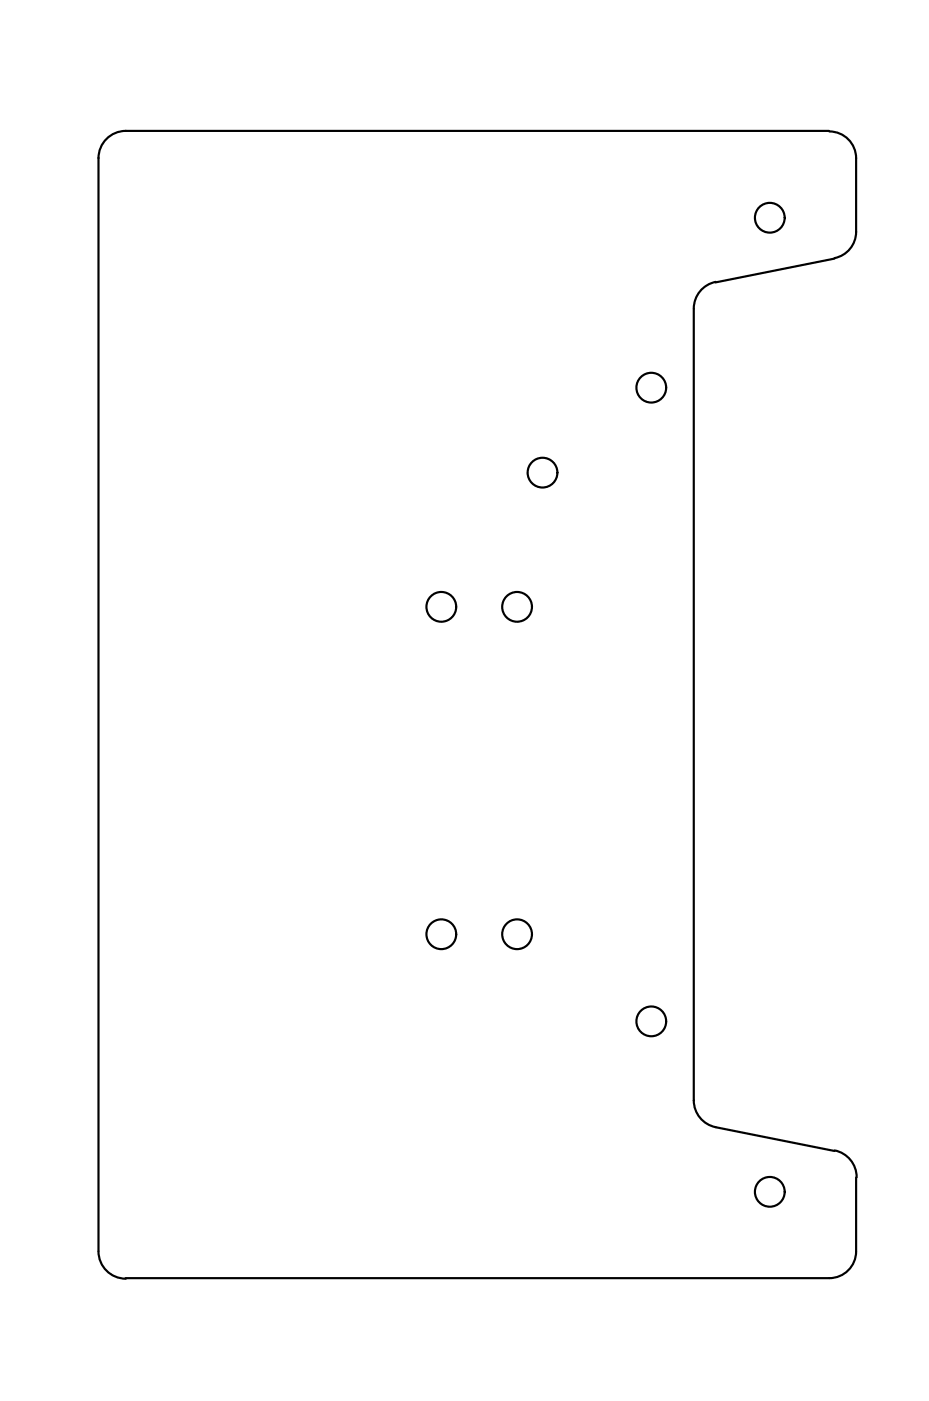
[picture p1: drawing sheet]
<svg xmlns="http://www.w3.org/2000/svg" width="109mm" height="164mm" viewBox="0 0 109 164" stroke-linecap="round" stroke-linejoin="round" font-family="sans-serif">
<!-- layer: 0 -->
<g fill="none" stroke="#000" stroke-width=".25">
<path d="M11.6 18.5v128.3M14.7 15.4h82.6M14.8 15.4a3.2 3.2 0 0 0-3.2 3.2M97.3 15.4a3.1 3.1 0 0 1 3.2 3.2M100.5 18.5v8.7M81.4 36.3v92.9M84 33.1a3.2 3.2 0 0 0-2.6 3.1M97.9 30.3l-14 2.8M100.5 27.2a3.1 3.1 0 0 1-2.6 3.1M81.4 129.1a3.2 3.2 0 0 0 2.6 3.2M83.9 132.3l14 2.8M97.9 135a3.2 3.2 0 0 1 2.6 3.1"/>
<path d="M100.5 138.2v8.6M11.6 146.8a3.2 3.2 0 0 0 3.2 3.2M14.7 150h82.6M100.5 146.8a3.1 3.1 0 0 1-3.2 3.2"/>
<circle cx="90.3" cy="25.6" r="1.75"/>
<circle cx="63.7" cy="55.5" r="1.75"/>
<circle cx="76.4" cy="45.5" r="1.75"/>
<circle cx="51.8" cy="71.2" r="1.75"/>
<circle cx="60.7" cy="71.2" r="1.75"/>
<circle cx="51.8" cy="109.6" r="1.75"/>
<circle cx="60.7" cy="109.6" r="1.75"/>
<circle cx="76.4" cy="119.8" r="1.75"/>
<circle cx="90.3" cy="139.9" r="1.75"/>
</g>
</svg>
